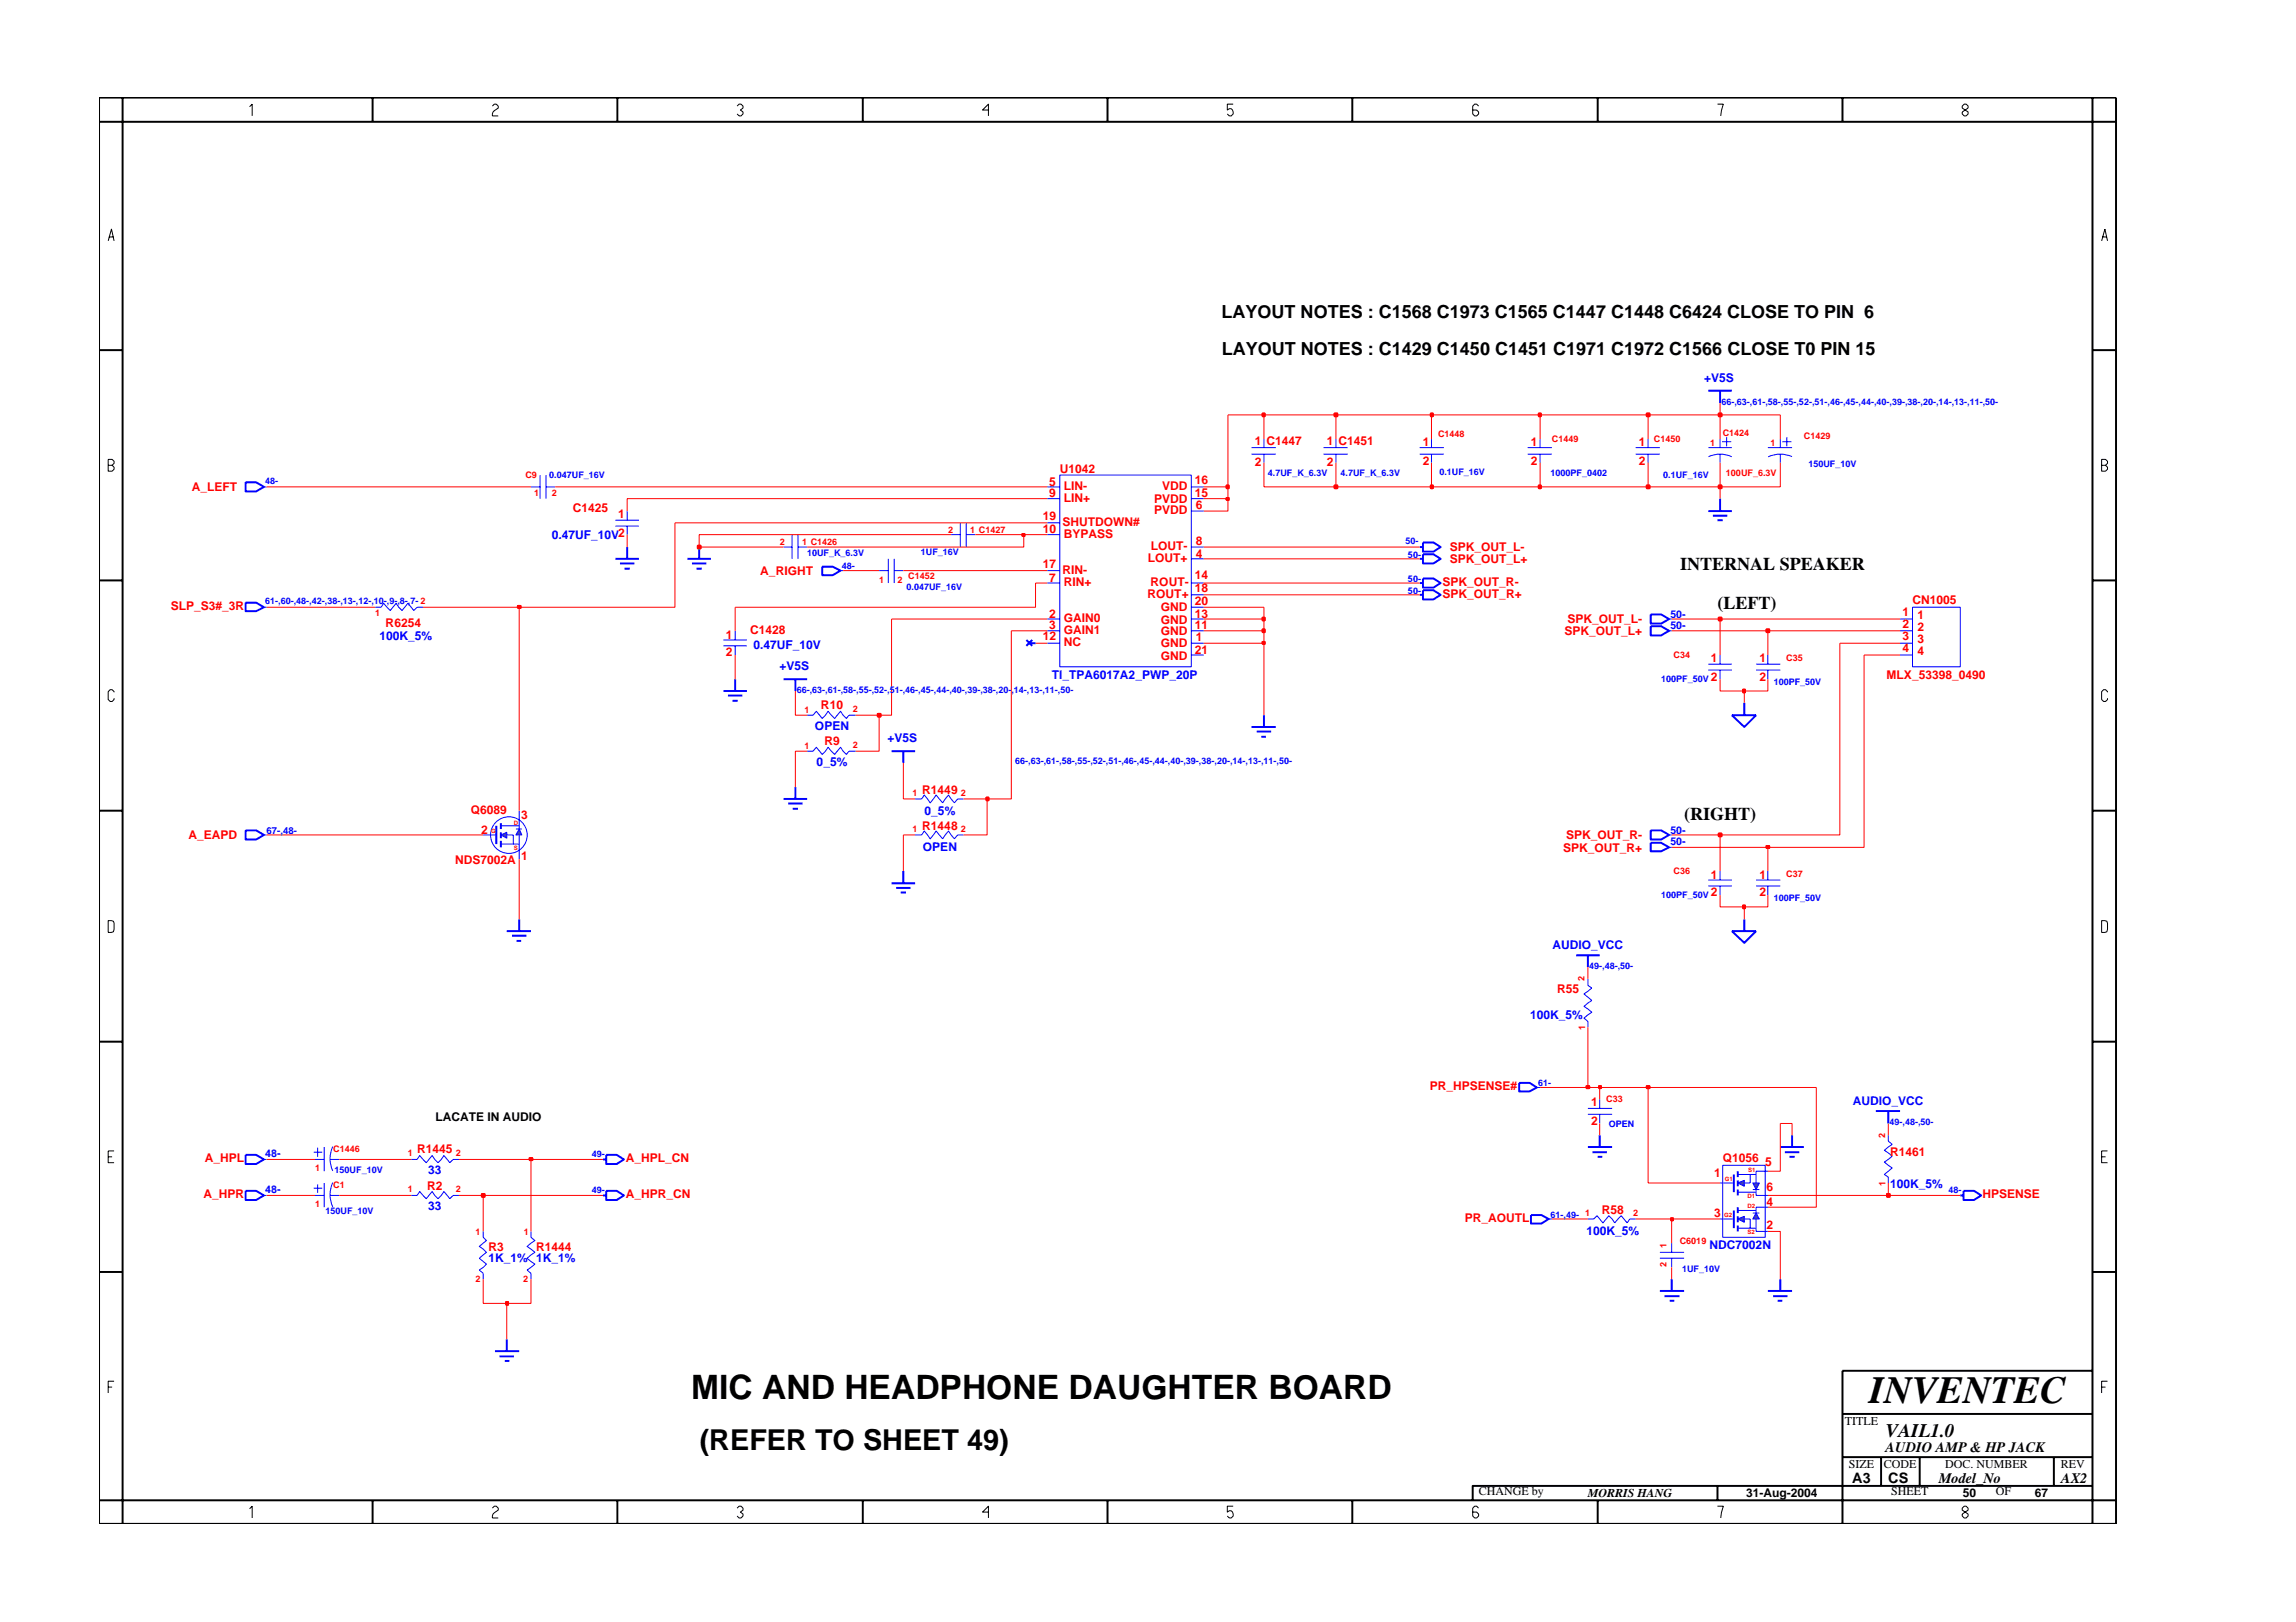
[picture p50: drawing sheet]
<svg xmlns="http://www.w3.org/2000/svg" width="297mm" height="210mm" viewBox="0 0 297 210" stroke-linecap="round" stroke-linejoin="round" font-family="sans-serif">
<defs><g id="words">
<text font-size="5" x="241.8" y="181.6">INVENTEC</text>
<text font-size="4.4" x="89.4" y="181">MIC AND HEADPHONE DAUGHTER BOARD</text>
<text font-size="3.7" x="90.5" y="187.7">(REFER TO SHEET 49)</text>
<text font-size="2.5" x="244" y="185.9">VAIL1.0</text>
<g font-size="2.3">
<text x="158" y="41.2">LAYOUT NOTES : C1568 C1973 C1565 C1447 C1448 C6424 CLOSE TO PIN 6</text>
<text x="158.1" y="45.9">LAYOUT NOTES : C1429 C1450 C1451 C1971 C1972 C1566 CLOSE T0 PIN 15</text>
<text x="217.4" y="73.7">INTERNAL SPEAKER</text>
<text x="222.2" y="78.8">(LEFT)</text>
<text x="217.9" y="106.2">(RIGHT)</text>
</g>
<g font-size="1.9">
<text x="239.6" y="191.9">A3</text>
<text x="244" y="187.9">AUDIO AMP &amp; HP JACK</text>
<text x="244.3" y="192">CS</text>
<text x="250.8" y="191.9">Model_No</text>
<text x="266.6" y="191.9">AX2</text>
</g>
<g font-size="1.6" fill="#00f">
<text x="220.5" y="49.4">+V5S</text>
<text x="71.4" y="69.8">0.47UF_10V2</text>
<text x="49.1" y="82.8">100K_5%</text>
<text x="97.5" y="84">0.47UF_10V</text>
<text x="100.8" y="86.7">+V5S</text>
<text x="136.1" y="87.9">TI_TPA6017A2_PWP_20P</text>
<text x="105.4" y="94.5">OPEN</text>
<text x="105.7" y="99.2">0_5%</text>
<text x="114.8" y="96">+V5S</text>
<text x="119.6" y="105.4">0_5%</text>
<text x="119.4" y="110.1">OPEN</text>
<text x="200.9" y="122.9">AUDIO_VCC</text>
<text x="198" y="131.9">100K_5%</text>
<text x="239.7" y="143">AUDIO_VCC</text>
<text x="55.4" y="152">33</text>
<text x="244.5" y="153.7">100K_5%</text>
<text x="55.4" y="156.6">33</text>
<text x="205.2" y="159.8">100K_5%</text>
<text x="221.2" y="161.6">NDC7002N</text>
<text x="63.2" y="163.3">1K_1% 1K_1%</text>
</g>
<g font-size="1.6" fill="#f00">
<text x="162.3" y="57.6">1 C1447</text>
<text x="171.6" y="57.6">1 C1451</text>
<text x="184.1" y="57.8">1</text>
<text x="198.1" y="57.8">1</text>
<text x="212" y="57.8">1</text>
<text x="24.8" y="63.6">A_LEFT</text>
<text x="135.7" y="64.4">9</text>
<text x="135.7" y="62.8">5</text>
<text x="137.1" y="61.2">U1042</text>
<text x="137.6" y="64.9">LIN+</text>
<text x="137.6" y="63.4">LIN-</text>
<text x="149.3" y="65.1">PVDD</text>
<text x="150.3" y="63.4">VDD</text>
<text x="154.6" y="62.6">16</text>
<text x="154.6" y="64.4">15</text>
<text x="154.7" y="65.9">6</text>
<text x="162.3" y="60.3">2</text>
<text x="171.6" y="60.3">2</text>
<text x="184.1" y="60.1">2</text>
<text x="198.1" y="60.1">2</text>
<text x="212" y="60.1">2</text>
<text x="74.1" y="66.3">C1425</text>
<text x="80" y="67.1">1</text>
<text x="134.9" y="67.3">19</text>
<text x="134.9" y="69">10</text>
<text x="137.4" y="68.1">SHUTDOWN#</text>
<text x="137.6" y="69.6">BYPASS</text>
<text x="148.9" y="71.1">LOUT-</text>
<text x="149.3" y="66.5">PVDD</text>
<text x="154.7" y="70.5">8</text>
<text x="187.6" y="71.4">SPK_OUT_L-</text>
<text x="98.4" y="74.4">A_RIGHT</text>
<text x="134.9" y="73.5">17</text>
<text x="135.7" y="75.3">7</text>
<text x="137.4" y="74.2">RIN-</text>
<text x="137.6" y="75.9">RIN+</text>
<text x="148.5" y="77.4">ROUT+</text>
<text x="148.5" y="72.7">LOUT+</text>
<text x="148.9" y="75.9">ROUT-</text>
<text x="154.6" y="76.6">18</text>
<text x="154.6" y="75">14</text>
<text x="154.7" y="72.1">4</text>
<text x="186.6" y="75.9">SPK_OUT_R-</text>
<text x="186.6" y="77.4">SPK_OUT_R+</text>
<text x="187.6" y="72.9">SPK_OUT_L+</text>
<text x="22.1" y="78.9">SLP_S3#_3R</text>
<text x="49.9" y="81.1">R6254</text>
<text x="93.9" y="82.6">1</text>
<text x="97.1" y="82.1">C1428</text>
<text x="134.9" y="82.8">12</text>
<text x="135.7" y="79.9">2</text>
<text x="135.7" y="81.5">3</text>
<text x="137.6" y="83.6">NC</text>
<text x="137.6" y="80.5">GAIN0</text>
<text x="137.6" y="82">GAIN1</text>
<text x="150.2" y="83.7">GND</text>
<text x="150.2" y="82.2">GND</text>
<text x="150.2" y="80.7">GND</text>
<text x="150.2" y="79.1">GND</text>
<text x="154.6" y="78.3">20</text>
<text x="154.6" y="81.5">11</text>
<text x="154.6" y="79.9">13</text>
<text x="154.7" y="83">1</text>
<text x="202.4" y="82.2">SPK_OUT_L+</text>
<text x="202.8" y="80.7">SPK_OUT_L-</text>
<text x="246.1" y="79.7">1</text>
<text x="246.1" y="81.2">2</text>
<text x="246.1" y="82.8">3</text>
<text x="247.4" y="78.2">CN1005</text>
<text x="248.1" y="80.1">1</text>
<text x="248.1" y="81.6">2</text>
<text x="248.1" y="83.2">3</text>
<text x="93.9" y="84.9">2</text>
<text x="150.2" y="85.4">GND</text>
<text x="154.6" y="84.6">21</text>
<text x="221.3" y="85.7">1</text>
<text x="221.3" y="88.1">2</text>
<text x="227.6" y="85.7">1</text>
<text x="227.6" y="88.1">2</text>
<text x="244.1" y="87.9">MLX_53398_0490</text>
<text x="246.1" y="84.4">4</text>
<text x="248.1" y="84.8">4</text>
<text x="106.2" y="91.8">R10</text>
<text x="106.6" y="96.4">R9</text>
<text x="60.9" y="105.3">Q6089</text>
<text x="62.3" y="107.9">2</text>
<text x="67.4" y="106">3</text>
<text x="119.3" y="107.4">R1448</text>
<text x="119.3" y="102.7">R1449</text>
<text x="24.4" y="108.6">A_EAPD</text>
<text x="58.9" y="111.9">NDS7002A</text>
<text x="67.4" y="111.3">1</text>
<text x="202.2" y="110.2">SPK_OUT_R+</text>
<text x="202.6" y="108.6">SPK_OUT_R-</text>
<text x="221.3" y="113.7">1</text>
<text x="227.6" y="113.7">1</text>
<text x="221.3" y="116">2</text>
<text x="227.6" y="116">2</text>
<text x="201.5" y="128.5">R55</text>
<text x="185" y="141">PR_HPSENSE#</text>
<text x="205.9" y="143.2">1</text>
<text x="54" y="149.2">R1445</text>
<text x="205.9" y="145.6">2</text>
<text x="244.5" y="149.6">R1461</text>
<text x="26.3" y="155">A_HPR</text>
<text x="26.5" y="150.4">A_HPL</text>
<text x="55.3" y="153.9">R2</text>
<text x="81" y="150.4">A_HPL_CN</text>
<text x="81" y="155">A_HPR_CN</text>
<text x="221.8" y="152.3">1</text>
<text x="222.9" y="150.4">Q1056</text>
<text x="228.4" y="150.9">5</text>
<text x="228.5" y="154.1">6</text>
<text x="256.5" y="155">HPSENSE</text>
<text x="63.2" y="161.9">R3</text>
<text x="69.4" y="161.9">R1444</text>
<text x="189.5" y="158.1">PR_AOUTL</text>
<text x="207.2" y="157.1">R58</text>
<text x="221.8" y="157.5">3</text>
<text x="228.5" y="159.1">2</text>
<text x="228.5" y="156.1">4</text>
</g>
<g font-size="1.6">
<text x="56.3" y="145">LACATE IN AUDIO</text>
<text x="238.7" y="184.4">TITLE</text>
<text x="239.2" y="190">SIZE</text>
<text x="243.7" y="190">CODE</text>
<text x="251.6" y="190">DOC. NUMBER</text>
<text x="266.6" y="190">REV</text>
<text x="191.3" y="193.5">CHANGE by</text>
<text x="205.4" y="193.7">MORRIS HANG</text>
<text x="225.9" y="193.7">31-Aug-2004</text>
<text x="244.7" y="193.5">SHEET</text>
<text x="253.9" y="193.7">50</text>
<text x="258.2" y="193.5">OF</text>
<text x="263.3" y="193.7">67</text>
</g>
<g font-size="1.4" fill="#00f">
<text x="216.1" y="79.9">50-</text>
<text x="216.1" y="81.5">50-</text>
<text x="216.1" y="107.9">50-</text>
<text x="216.1" y="109.4">50-</text>
<text x="34.3" y="149.8">48-</text>
<text x="34.3" y="154.4">48-</text>
</g>
<g font-size="1.2" fill="#00f">
<text x="222.7" y="52.4">66-,63-,61-,58-,55-,52-,51-,46-,45-,44-,40-,39-,38-,20-,14-,13-,11-,50-</text>
<text x="34.3" y="62.6">48-</text>
<text x="71.1" y="61.9">0.047UF_16V</text>
<text x="164" y="61.7">4.7UF_K_6.3V</text>
<text x="173.4" y="61.7">4.7UF_K_6.3V</text>
<text x="186.2" y="61.5">0.1UF_16V</text>
<text x="200.6" y="61.7">1000PF_0402</text>
<text x="215.2" y="61.8">0.1UF_16V</text>
<text x="234" y="60.5">150UF_10V</text>
<text x="104.4" y="72">10UF_K_6.3V</text>
<text x="119.1" y="71.8">1UF_16V</text>
<text x="181.8" y="70.4">50-</text>
<text x="108.9" y="73.7">48-</text>
<text x="117.3" y="76.3">0.047UF_16V</text>
<text x="182.2" y="75.3">50-</text>
<text x="182.2" y="76.8">50-</text>
<text x="182.2" y="72.2">50-</text>
<text x="34.3" y="78.2">61-,60-,48-,42-,38-,13-,12-,10-,9-,8-,7- 2</text>
<text x="103.1" y="89.7">66-,63-,61-,58-,55-,52-,51-,46-,45-,44-,40-,39-,38-,20-,14-,13-,11-,50-</text>
<text x="214.9" y="88.2">100PF_50V</text>
<text x="229.5" y="88.7">100PF_50V</text>
<text x="131.3" y="98.9">66-,63-,61-,58-,55-,52-,51-,46-,45-,44-,40-,39-,38-,20-,14-,13-,11-,50-</text>
<text x="34.5" y="107.9">67-,48-</text>
<text x="214.9" y="116.3">100PF_50V</text>
<text x="229.5" y="116.6">100PF_50V</text>
<text x="205.6" y="125.4">49-,48-,50-</text>
<text x="199" y="140.5">61-</text>
<text x="76.6" y="149.8">49-</text>
<text x="208.1" y="145.9">OPEN</text>
<text x="244.5" y="145.7">49-,48-,50-</text>
<text x="43.3" y="151.8">150UF_10V</text>
<text x="76.6" y="154.4">49-</text>
<text x="252.1" y="154.4">48-</text>
<text x="42.1" y="157.1">150UF_10V</text>
<text x="200.6" y="157.6">61-,49- 1</text>
<text x="217.6" y="164.6">1UF_10V</text>
</g>
<g font-size="1.2" fill="#f00">
<text x="186" y="56.6">C1448</text>
<text x="200.8" y="57.2">C1449</text>
<text x="214" y="57.2">C1450</text>
<text x="221.3" y="57.8">1</text>
<text x="222.9" y="56.4">C1424</text>
<text x="229.1" y="57.8">1</text>
<text x="233.4" y="56.8">C1429</text>
<text x="68" y="61.9">C9</text>
<text x="69.1" y="64.2">1</text>
<text x="71.4" y="64.2">2</text>
<text x="223.3" y="61.7">100UF_6.3V</text>
<text x="100.9" y="70.5">2</text>
<text x="103.8" y="70.5">1 C1426</text>
<text x="122.7" y="68.9">2</text>
<text x="125.5" y="68.9">1 C1427</text>
<text x="113.7" y="75.5">1</text>
<text x="116.1" y="75.5">2</text>
<text x="117.5" y="75">C1452</text>
<text x="48.5" y="79.7">1</text>
<text x="216.5" y="85.2">C34</text>
<text x="231.1" y="85.5">C35</text>
<text x="104.1" y="92.2">1</text>
<text x="110.3" y="92.1">2</text>
<text x="104.1" y="96.9">1</text>
<text x="110.3" y="96.8">2</text>
<text x="118.1" y="103.1">1</text>
<text x="118.1" y="107.7">1</text>
<text x="124.3" y="103.1">2</text>
<text x="124.3" y="107.7">2</text>
<text x="216.5" y="113.1">C36</text>
<text x="231.1" y="113.5">C37</text>
<text x="205" y="127" transform="rotate(-90 205 127)">2</text>
<text x="205.1" y="133.3" transform="rotate(-90 205.1 133.3)">1</text>
<text x="207.8" y="142.6">C33</text>
<text x="43.1" y="149">C1446</text>
<text x="52.8" y="149.6">1</text>
<text x="59" y="149.6">2</text>
<text x="243.9" y="147.2" transform="rotate(-90 243.9 147.2)">2</text>
<text x="40.8" y="151.5">1</text>
<text x="43.1" y="153.7">C1</text>
<text x="52.8" y="154.3">1</text>
<text x="59" y="154.3">2</text>
<text x="244" y="153.4" transform="rotate(-90 244 153.4)">1</text>
<text x="40.8" y="156.1">1</text>
<text x="61.5" y="159.9">1</text>
<text x="67.8" y="159.9">1</text>
<text x="211.3" y="157.4">2</text>
<text x="215.6" y="161.5" transform="rotate(-90 215.6 161.5)">1</text>
<text x="217.3" y="161">C6019</text>
<text x="61.5" y="166">2</text>
<text x="67.7" y="166">2</text>
<text x="215.6" y="163.9" transform="rotate(-90 215.6 163.9)">2</text>
</g>
<g font-size=".8" fill="#f00">
<text x="63.5" y="107.8">G</text>
<text x="66.5" y="106.7">D</text>
<text x="66.5" y="109.9">S</text>
<text x="223.1" y="152.8">G1</text>
<text x="226.1" y="155">D1</text>
<text x="226.2" y="151.7">S1</text>
<text x="223" y="157.5">G2</text>
<text x="226.1" y="159.6">S2</text>
<text x="226.1" y="156.3">D2</text>
</g>
</g></defs>
<g fill="none" stroke="#00f" stroke-width=".13">
<path d="M161.9 57.9h3.1M161.9 58.8h3.1M163.5 56.8v1.1M163.5 58.8v1.1M221 57.9h3.1M221 59.1a3.6 3.6 0 0 1 3 0M222.5 56.8v1.1M222.5 58.8v1.1M222.8 57.2h1.2M223.4 56.6v1.2M79.6 67.3h3.1M79.6 68.1h3.1"/>
<path d="M81.1 66.1v1.2M81.1 68.1v1.1M123 69.2h1.2M124.2 67.7v3.1M125 69.2h1.2M125 67.7v3.1M215.9 80.1h.4M62.5 108h1.7M53.2 150h.8l.3-.5 .8 1 .8-1 .8 1 .7-1 .8 1 .4-.5h.8M62.5 159.4v.7l.4 .4-.9 .8 .9 .8-.9 .7 .9 .8-.9 .8 .5 .4v.7"/>
</g>
<g fill="none" stroke="#00f" stroke-width=".25">
<path d="M183.7 77h.4M183.7 70.8h.4M184.1 76.4h1.3l1 .6-1 .6h-1.3zM184.1 70.2h1.3l1 .6-1 .6h-1.3zM213.6 79.5h1.3l1 .6-1 .6h-1.3zM64.2 106.9v2.3M67.2 119v1.5M115.3 114.3h3.1M115.9 114.9h1.9M116.5 115.5h.7M116.9 112.7v1.6M65.6 120.5h3.1"/>
<path d="M66.2 121.1h1.9M66.8 121.8h.6M203.9 123.6h3.1M205.4 123.6v1.6M78 150h.4M78.4 149.5h1.4l.9 .5-.9 .6h-1.4zM64 174.9h3.2M64.6 175.5h1.9M65.3 176.1h.6M65.6 173.3v1.6"/>
</g>
<path d="M67.2 107.3l.3 .7h-.8z" fill-rule="evenodd" fill="#3c3cc8" stroke="#00f" stroke-width=".13"/>
<path d="M66.7 107.3h.8" fill="none" stroke="#00f" stroke-width=".13"/>
<path d="M64.8 108l.8-.3v.8z" fill-rule="evenodd" fill="#3c3cc8" stroke="#00f" stroke-width=".13"/>
<g fill="none" stroke="#00f" stroke-width=".25">
<path d="M221 50.6h3.1M222.5 50.6v1.6M31.8 78h1.3l1 .6-1 .5h-1.3zM79.6 72.3h3.1M80.2 72.9h1.9M80.8 73.6h.7M81.1 70.8v1.5M88.9 72.3h3.1M89.5 72.9h1.9M90.1 73.6h.7M90.5 70.8v1.5M106.4 73.3h1.3l1 .5-1 .6h-1.3z"/>
<path d="M183.7 72.3h.4M184.1 71.7h1.3l1 .6-1 .6h-1.3zM93.6 89.4h3M94.2 90h1.8M94.8 90.7h.6M95.1 87.9v1.5M64.8 106.5v.8M64.8 107.7v.8M64.8 108.8v.9M213.6 107.5h1.3l1 .5-1 .6h-1.3zM78 154.7h.4M78.4 154.1h1.4l.9 .6-.9 .6h-1.4z"/>
<path d="M196.5 140.1h1.4l.9 .6-.9 .5h-1.4zM205.4 148.4h3.2M206 149.1h1.9M206.7 149.7h.6M207 146.9v1.5M224.3 156.6v2.3M230.3 148.4h3.1M230.9 149.1h1.9M231.5 149.7h.7M231.8 146.9v1.5M242.7 143.8h3.1M244.3 143.8v1.6"/>
<path d="M214.7 167.1h3.2M215.3 167.7h2M216 168.3h.6M216.3 165.5v1.6"/>
</g>
<g fill="none" stroke="#00f" stroke-width=".13">
<path d="M197.6 57.9h3.2M197.6 58.8h3.2M199.2 56.8v1.1M199.2 58.8v1.1M228.7 57.9h3.1M230.3 56.8v1.1M230.3 58.8v1.1M230.6 57.2h1.2M231.2 56.6v1.2M231.8 59.1a3.7 3.7 0 0 0-3.1 0M34.1 78.6h.4M48.5 78.6h.8l.3-.5 .9 .9 .8-.9 .7 .9 .8-.9 .7 .9 .5-.4h.7"/>
<path d="M108.7 73.8h.4M113.7 73.8h1.2M114.9 72.3v3.2M115.7 73.8h1.2M115.7 72.3v3.2M135.5 73.8h1.6M135.5 67.7h1.6M135.5 63h1.6M135.5 75.5h1.6M135.5 64.5h1.6M135.5 69.2h1.6M137.1 61.5h17v24.8h-17z"/>
<path d="M154.1 78.6h1.6M154.1 72.3h1.6M154.1 63h1.6M154.1 75.5h1.6M154.1 70.8h1.6M154.1 64.5h1.6M154.1 77h1.6M154.1 66.1h1.6M104.4 92.6h.8l.4-.6 .8 1 .7-1 .9 1 .7-1 .8 1 .3-.4h.9M135.5 83.2h1.6M135.5 80.1h1.6M135.5 81.6h1.6"/>
<path d="M154.1 83.2h1.6M154.1 80.1h1.6M154.1 81.6h1.6M154.1 84.8h1.6M227.2 86h3.1M227.2 86.7h3.1M228.7 84.8v1.2M228.7 86.7v1.2M64.8 109.2h2.4M64.8 106.9h2.4M65.6 108h.8v1.2M67.2 104.9v2.4"/>
<path d="M67.2 108v3.2M118.4 103.4h.8l.4-.5 .7 1 .8-1 .8 1 .8-1 .8 1 .4-.5h.8M215.9 108h.4M221 113.9h3.1M221 114.7h3.1M222.5 112.7v1.2M222.5 114.7v1.1M227.2 113.9h3.1M227.2 114.7h3.1M228.7 112.7v1.2M228.7 114.7v1.1M205.4 126.7v.8l.5 .4-1 .7 1 .9-1 .7 1 .8-1 .8 .5 .4v.7"/>
<path d="M40.6 153.8h1.1M40.6 149.1h1.1M40.8 154.7h1.1M40.8 150h1.1M41.1 148.5v1.2M41.1 153.3v1.1M41.9 148.4v3.2M41.9 153.1v3.1M42.7 154.7h1.2M42.7 150h1.2M43 153a3.7 3.7 0 0 0 0 3.2M43 148.4a3.7 3.7 0 0 0 0 3.1"/>
<path d="M53.2 154.7h.8l.3-.5 .8 .9 .8-.9 .8 .9 .7-.9 .8 .9 .4-.4h.8M198.8 140.7h.4M205.4 143.4h3.2M205.4 144.2h3.2M207 142.3v1.1M207 144.2v1.2M222.5 157.7h1.8"/>
<circle cx="65.8" cy="108.1" r="2.37"/>
</g>
<path d="M227.2 157l.4 .7h-.8z" fill-rule="evenodd" fill="#3c3cc8" stroke="#00f" stroke-width=".13"/>
<path d="M226.8 157h.8" fill="none" stroke="#00f" stroke-width=".13"/>
<path d="M224.8 157.7l.9-.3v.8z" fill-rule="evenodd" fill="#3c3cc8" stroke="#00f" stroke-width=".13"/>
<path d="M224.3 152v2.3M224.8 156.2v.8M224.8 157.4v.8M224.8 158.6v.8" fill="none" stroke="#00f" stroke-width=".25"/>
<path d="M222.5 153.1h1.8M224.8 158.9h2.4M224.8 156.6h2.4M225.7 157.7h.7v1.2M227.2 157.7v1.7h1.5M228.7 156.2h-1.5v.8" fill="none" stroke="#00f" stroke-width=".13"/>
<path d="M226.8 153.1h.8l-.4 .8z" fill-rule="evenodd" fill="#3c3cc8" stroke="#00f" stroke-width=".13"/>
<path d="M226.8 153.9h.8" fill="none" stroke="#00f" stroke-width=".13"/>
<path d="M224.8 153.1l.9-.3v.7z" fill-rule="evenodd" fill="#3c3cc8" stroke="#00f" stroke-width=".13"/>
<g fill="none" stroke="#00f" stroke-width=".25">
<path d="M31.8 62.4h1.3l1 .6-1 .6h-1.3zM183.7 75.5h.4M184.1 74.9h1.3l1 .6-1 .5h-1.3zM221 66.1h3.1M221.6 66.7h1.9M222.2 67.3h.7M222.5 64.5v1.6M101.4 87.9h3M102.9 87.9v1.5M115.3 97.2h3.1M116.9 97.2v1.5M132.8 82.8l.7 .8"/>
<path d="M133.2 83.2h.8M133.5 82.8l-.7 .8M161.9 94.1h3.1M162.6 94.7h1.9M163.2 95.3h.6M163.5 92.6v1.5M213.6 81h1.3l1 .6-1 .6h-1.3zM224.1 92.6h3.1l-1.5 1.5zM225.7 90.9v1.7M31.8 107.5h1.3l1 .5-1 .6h-1.3zM101.4 103.4h3M102 104h1.8"/>
<path d="M102.6 104.7h.6M102.9 101.9v1.5M213.6 109.1h1.3l1 .6-1 .5h-1.3zM225.7 119v1.5M224.1 120.5h3.1l-1.5 1.5zM31.8 154.1h1.3l1 .6-1 .6h-1.3zM31.8 149.5h1.3l1 .5-1 .6h-1.3zM198.1 157.2h1.3l.9 .5-.9 .6h-1.3zM224.8 151.6v.7M224.8 152.8v.7M224.8 153.9v.8M253.6 154.7h.4"/>
<path d="M254 154.1h1.4l.9 .6-.9 .6h-1.4zM228.7 167.1h3.1M229.4 167.7h1.9M230 168.3h.6M230.3 165.5v1.6"/>
</g>
<g fill="none" stroke="#00f" stroke-width=".13">
<path d="M171.2 57.9h3.2M171.2 58.8h3.2M172.8 56.8v1.1M172.8 58.8v1.1M183.7 57.9h3.1M183.7 58.8h3.1M185.2 56.8v1.1M185.2 58.8v1.1M211.6 57.9h3.1M211.6 58.8h3.1M213.2 56.8v1.1M213.2 58.8v1.1"/>
<path d="M34.1 63h.4M68.7 63h1.2M69.9 61.5v3M70.6 63h1.2M70.6 61.5v3M101.4 70.8h1.1M102.5 69.2v3.1M103.2 70.8h1.2M103.2 69.2v3.1M247.4 78.6h6.2v7.7h-6.2zM93.6 82.8h3M93.6 83.6h3"/>
<path d="M95.1 81.6v1.2M95.1 83.6v1.2M104.4 97.2h.8l.4-.5 .8 .9 .7-.9 .9 .9 .7-.9 .8 .9 .3-.4h.9M215.9 81.6h.4M221 86h3.1M221 86.7h3.1M222.5 84.8v1.2M222.5 86.7v1.2M245.8 81.6h1.6M245.8 80.1h1.6M245.8 84.8h1.6M245.8 83.2h1.6"/>
<path d="M34.1 108h.4M118.4 108h.8l.4-.5 .7 1.1 .8-1.1 .8 1.1 .8-1.1 .8 1.1 .4-.6h.8M215.9 109.7h.4M34.1 154.7h.4M34.1 150h.4M68.7 159.4v.7l.5 .4-1 .8 1 .8-1 .7 1 .8-1 .8 .5 .4v.7M200.3 157.7h.5M205.4 157.7h.8l.4-.4 .8 1 .7-1 .8 1 .8-1 .8 1 .3-.6h.8M222.9 150.8h5.5v9.3h-5.5zM224.8 152h2.4M224.8 154.3h2.4M226.4 152v1.1h-.7"/>
<path d="M227.2 153.9v.8h1.5M228.7 151.6h-1.5v1.5M244.3 146.9v.8l.5 .4-1 .8 1 .7-1 .8 1 .7-1 .9 .5 .3v.8M214.7 162.1h3.2M214.7 162.8h3.2M216.3 160.9v1.2M216.3 162.8v1.2"/>
</g>
<path d="M62.5 165.5v3.2h3.1v4.6" fill="none" stroke="#f00" stroke-width=".13"/>
<path d="M65.5 168.5h.2v.3h-.2z" fill-rule="evenodd" fill="#8e2323" stroke="#f00" stroke-width=".25"/>
<path d="M65.5 168.5h.2v.3h-.2z" fill="none" stroke="#f00" stroke-width=".25"/>
<path d="M62.5 154.7v4.7M68.7 150v9.4M200.8 157.7h4.6M211.6 157.7h4.7v3.2M228.7 159.4h1.6v6.1M68.7 165.5v3.2h-3.1M216.3 164v1.5" fill="none" stroke="#f00" stroke-width=".13"/>
<path d="M216.2 157.7h.2v.2h-.2z" fill-rule="evenodd" fill="#8e2323" stroke="#f00" stroke-width=".25"/>
<path d="M216.2 157.7h.2v.2h-.2z" fill="none" stroke="#f00" stroke-width=".25"/>
<path d="M34.5 154.7h6.3M43.9 154.7h9.3M59.4 154.7h3.1M216.3 157.7h6.2M235 140.7v15.5h-6.3" fill="none" stroke="#f00" stroke-width=".13"/>
<path d="M62.3 154.5h.4v.4h-.4z" fill-rule="evenodd" fill="#8e2323" stroke="#f00" stroke-width=".25"/>
<path d="M62.3 154.5h.4v.4h-.4z" fill="none" stroke="#f00" stroke-width=".25"/>
<path d="M62.5 154.7h15.5M228.7 154.7h15.6" fill="none" stroke="#f00" stroke-width=".13"/>
<path d="M244.1 154.5v.4h.4v-.4z" fill-rule="evenodd" fill="#8e2323" stroke="#f00" stroke-width=".25"/>
<path d="M244.1 154.5h.4v.4h-.4z" fill="none" stroke="#f00" stroke-width=".25"/>
<path d="M34.5 150h6.3M43.9 150h9.3M59.4 150h9.3M213.2 140.7v12.4h9.3M230.3 145.4v6.2h-1.6M244.3 153.1v1.6h9.3" fill="none" stroke="#f00" stroke-width=".13"/>
<path d="M68.5 149.9h.4v.2h-.4z" fill-rule="evenodd" fill="#8e2323" stroke="#f00" stroke-width=".25"/>
<path d="M68.5 149.9h.4v.2h-.4z" fill="none" stroke="#f00" stroke-width=".25"/>
<path d="M68.7 150h9.3M199.2 140.7h6.2M207 140.7v1.6M207 145.4v1.5M230.3 145.4h1.5v1.5M244.3 145.4v1.5" fill="none" stroke="#f00" stroke-width=".13"/>
<path d="M205.3 140.6h.3v.2h-.3z" fill-rule="evenodd" fill="#8e2323" stroke="#f00" stroke-width=".25"/>
<path d="M205.3 140.6h.3v.2h-.3z" fill="none" stroke="#f00" stroke-width=".25"/>
<path d="M205.4 132.9v7.8h1.6" fill="none" stroke="#f00" stroke-width=".13"/>
<path d="M206.9 140.6h.2v.2h-.2z" fill-rule="evenodd" fill="#8e2323" stroke="#f00" stroke-width=".25"/>
<path d="M206.9 140.6h.2v.2h-.2z" fill="none" stroke="#f00" stroke-width=".25"/>
<path d="M207 140.7h6.2" fill="none" stroke="#f00" stroke-width=".13"/>
<path d="M213 140.6h.4v.2h-.4z" fill-rule="evenodd" fill="#8e2323" stroke="#f00" stroke-width=".25"/>
<path d="M213 140.6h.4v.2h-.4z" fill="none" stroke="#f00" stroke-width=".25"/>
<path d="M67.2 111.2v7.8M222.5 115.8v1.6h3.2v1.6M205.4 125.2v1.5M213.2 140.7h21.8" fill="none" stroke="#f00" stroke-width=".13"/>
<path d="M225.5 117.2h.2v.3h-.2z" fill-rule="evenodd" fill="#8e2323" stroke="#f00" stroke-width=".25"/>
<path d="M225.5 117.2h.2v.3h-.2z" fill="none" stroke="#f00" stroke-width=".25"/>
<path d="M116.9 108v4.7M216.3 109.7h12.4v3M222.5 108v4.7M228.7 115.8v1.6h-3" fill="none" stroke="#f00" stroke-width=".13"/>
<path d="M228.5 109.5h.4v.2h-.4z" fill-rule="evenodd" fill="#8e2323" stroke="#f00" stroke-width=".25"/>
<path d="M228.5 109.5h.4v.2h-.4z" fill="none" stroke="#f00" stroke-width=".25"/>
<path d="M241.2 84.8v24.9h-12.5M34.5 108h28M116.9 108h1.5M127.7 103.4v4.6h-3M216.3 108h6.2" fill="none" stroke="#f00" stroke-width=".13"/>
<path d="M222.4 107.9h.3v.3h-.3z" fill-rule="evenodd" fill="#8e2323" stroke="#f00" stroke-width=".25"/>
<path d="M222.4 107.9h.3v.3h-.3z" fill="none" stroke="#f00" stroke-width=".25"/>
<path d="M67.2 78.6v26.3M116.9 98.7v4.7h1.5M238 83.2v24.8h-15.5M124.7 103.4h3" fill="none" stroke="#f00" stroke-width=".13"/>
<path d="M127.6 103.2h.3v.4h-.3z" fill-rule="evenodd" fill="#8e2323" stroke="#f00" stroke-width=".25"/>
<path d="M127.6 103.2h.3v.4h-.3z" fill="none" stroke="#f00" stroke-width=".25"/>
<path d="M102.9 89.4v3.2h1.5M104.4 97.2h-1.5v4.7M110.7 92.6h3v4.6h-3M130.8 81.6v21.8h-3.1" fill="none" stroke="#f00" stroke-width=".13"/>
<path d="M113.6 92.4h.3v.3h-.3z" fill-rule="evenodd" fill="#8e2323" stroke="#f00" stroke-width=".25"/>
<path d="M113.6 92.4h.3v.3h-.3z" fill="none" stroke="#f00" stroke-width=".25"/>
<path d="M115.3 80.1v12.5h-1.6M163.5 83.2v9.4M222.5 87.9v1.5h3.2v1.5" fill="none" stroke="#f00" stroke-width=".13"/>
<path d="M225.5 89.3h.2v.3h-.2z" fill-rule="evenodd" fill="#8e2323" stroke="#f00" stroke-width=".25"/>
<path d="M225.5 89.3h.2v.3h-.2z" fill="none" stroke="#f00" stroke-width=".25"/>
<path d="M95.1 84.8v3.1M134 83.2h1.5M155.7 83.2h7.8M222.5 80.1v4.7M228.7 87.9v1.5h-3M228.7 81.6v3.2M241.2 84.8h4.6" fill="none" stroke="#f00" stroke-width=".13"/>
<path d="M163.4 83.1h.2v.2h-.2z" fill-rule="evenodd" fill="#8e2323" stroke="#f00" stroke-width=".25"/>
<path d="M163.4 83.1h.2v.2h-.2z" fill="none" stroke="#f00" stroke-width=".25"/>
<path d="M95.1 78.6v3M130.8 81.6h4.7M155.7 81.6h7.8v1.6M238 83.2h7.8" fill="none" stroke="#f00" stroke-width=".13"/>
<path d="M163.4 81.5h.2v.3h-.2z" fill-rule="evenodd" fill="#8e2323" stroke="#f00" stroke-width=".25"/>
<path d="M163.4 81.5h.2v.3h-.2z" fill="none" stroke="#f00" stroke-width=".25"/>
<path d="M163.5 80.1v1.5M216.3 81.6h12.4" fill="none" stroke="#f00" stroke-width=".13"/>
<path d="M228.5 81.5h.4v.3h-.4z" fill-rule="evenodd" fill="#8e2323" stroke="#f00" stroke-width=".25"/>
<path d="M228.5 81.5h.4v.3h-.4z" fill="none" stroke="#f00" stroke-width=".25"/>
<path d="M115.3 80.1h20.2M155.7 80.1h7.8M228.7 81.6h17.1" fill="none" stroke="#f00" stroke-width=".13"/>
<path d="M163.4 79.9h.2v.4h-.2z" fill-rule="evenodd" fill="#8e2323" stroke="#f00" stroke-width=".25"/>
<path d="M163.4 79.9h.2v.4h-.2z" fill="none" stroke="#f00" stroke-width=".25"/>
<path d="M163.5 78.6v1.5M216.3 80.1h6.2" fill="none" stroke="#f00" stroke-width=".13"/>
<path d="M222.4 79.9h.3v.4h-.3z" fill-rule="evenodd" fill="#8e2323" stroke="#f00" stroke-width=".25"/>
<path d="M222.4 79.9h.3v.4h-.3z" fill="none" stroke="#f00" stroke-width=".25"/>
<path d="M34.5 78.6h14M54.7 78.6h12.5M222.5 80.1h23.3" fill="none" stroke="#f00" stroke-width=".13"/>
<path d="M67 78.4h.3v.3h-.3z" fill-rule="evenodd" fill="#8e2323" stroke="#f00" stroke-width=".25"/>
<path d="M67 78.4h.3v.3h-.3z" fill="none" stroke="#f00" stroke-width=".25"/>
<path d="M81.1 69.2v1.6M87.3 67.7v10.9h-20.1M109.1 73.8h4.6M116.9 73.8h18.6M135.5 75.5h-1.5v3.1h-38.9M155.7 78.6h7.8M155.7 77h28M155.7 75.5h28M155.7 72.3h28" fill="none" stroke="#f00" stroke-width=".13"/>
<path d="M90.3 70.6h.3v.4h-.3z" fill-rule="evenodd" fill="#8e2323" stroke="#f00" stroke-width=".25"/>
<path d="M90.3 70.6h.3v.4h-.3z" fill="none" stroke="#f00" stroke-width=".25"/>
<path d="M123 69.2h-32.5v1.6h10.9M126.2 69.2h6.2v1.6h-28M155.7 70.8h28" fill="none" stroke="#f00" stroke-width=".13"/>
<path d="M132.3 69.1h.2v.3h-.2z" fill-rule="evenodd" fill="#8e2323" stroke="#f00" stroke-width=".25"/>
<path d="M132.3 69.1h.2v.3h-.2z" fill="none" stroke="#f00" stroke-width=".25"/>
<path d="M87.3 67.7h48.2M132.4 69.2h3.1M135.5 64.5h-54.4v1.6M155.7 64.5h3.2v1.6h-3.2" fill="none" stroke="#f00" stroke-width=".13"/>
<path d="M158.7 64.4v.3h.2v-.3z" fill-rule="evenodd" fill="#8e2323" stroke="#f00" stroke-width=".25"/>
<path d="M158.7 64.4h.2v.3h-.2z" fill="none" stroke="#f00" stroke-width=".25"/>
<path d="M34.5 63h34.2M71.8 63h63.7M155.7 63h3.2v1.5M222.5 63v1.5" fill="none" stroke="#f00" stroke-width=".13"/>
<path d="M158.7 62.8h.2v.4h-.2z" fill-rule="evenodd" fill="#8e2323" stroke="#f00" stroke-width=".25"/>
<path d="M158.7 62.8h.2v.4h-.2z" fill="none" stroke="#f00" stroke-width=".25"/>
<path d="M158.9 53.7v9.3M163.5 59.9v3.1h9.3" fill="none" stroke="#f00" stroke-width=".13"/>
<path d="M172.7 62.8h.3v.4h-.3z" fill-rule="evenodd" fill="#8e2323" stroke="#f00" stroke-width=".25"/>
<path d="M172.7 62.8h.3v.4h-.3z" fill="none" stroke="#f00" stroke-width=".25"/>
<path d="M172.8 59.9v3.1h12.4" fill="none" stroke="#f00" stroke-width=".13"/>
<path d="M185.1 62.8h.3v.4h-.3z" fill-rule="evenodd" fill="#8e2323" stroke="#f00" stroke-width=".25"/>
<path d="M185.1 62.8h.3v.4h-.3z" fill="none" stroke="#f00" stroke-width=".25"/>
<path d="M185.2 59.9v3.1h14" fill="none" stroke="#f00" stroke-width=".13"/>
<path d="M199.1 62.8h.2v.4h-.2z" fill-rule="evenodd" fill="#8e2323" stroke="#f00" stroke-width=".25"/>
<path d="M199.1 62.8h.2v.4h-.2z" fill="none" stroke="#f00" stroke-width=".25"/>
<path d="M199.2 59.9v3.1h14" fill="none" stroke="#f00" stroke-width=".13"/>
<path d="M213 62.8h.4v.4h-.4z" fill-rule="evenodd" fill="#8e2323" stroke="#f00" stroke-width=".25"/>
<path d="M213 62.8h.4v.4h-.4z" fill="none" stroke="#f00" stroke-width=".25"/>
<path d="M213.2 59.9v3.1h9.3" fill="none" stroke="#f00" stroke-width=".13"/>
<path d="M222.4 62.8h.3v.4h-.3z" fill-rule="evenodd" fill="#8e2323" stroke="#f00" stroke-width=".25"/>
<path d="M222.4 62.8h.3v.4h-.3z" fill="none" stroke="#f00" stroke-width=".25"/>
<path d="M158.9 53.7h4.6v3.1M172.8 53.7v3.1M185.2 53.7v3.1M199.2 53.7v3.1M213.2 53.7v3.1M222.5 59.9v3.1h7.8v-3.1M222.5 53.7v3.1M230.3 53.7v3.1" fill="none" stroke="#f00" stroke-width=".13"/>
<path d="M163.4 53.5h.2v.4h-.2z" fill-rule="evenodd" fill="#8e2323" stroke="#f00" stroke-width=".25"/>
<path d="M163.4 53.5h.2v.4h-.2z" fill="none" stroke="#f00" stroke-width=".25"/>
<path d="M163.5 53.7h9.3" fill="none" stroke="#f00" stroke-width=".13"/>
<path d="M172.7 53.5h.3v.4h-.3z" fill-rule="evenodd" fill="#8e2323" stroke="#f00" stroke-width=".25"/>
<path d="M172.7 53.5h.3v.4h-.3z" fill="none" stroke="#f00" stroke-width=".25"/>
<path d="M172.8 53.7h12.4" fill="none" stroke="#f00" stroke-width=".13"/>
<path d="M185.1 53.5h.3v.4h-.3z" fill-rule="evenodd" fill="#8e2323" stroke="#f00" stroke-width=".25"/>
<path d="M185.1 53.5h.3v.4h-.3z" fill="none" stroke="#f00" stroke-width=".25"/>
<path d="M185.2 53.7h14" fill="none" stroke="#f00" stroke-width=".13"/>
<path d="M199.1 53.5h.2v.4h-.2z" fill-rule="evenodd" fill="#8e2323" stroke="#f00" stroke-width=".25"/>
<path d="M199.1 53.5h.2v.4h-.2z" fill="none" stroke="#f00" stroke-width=".25"/>
<path d="M199.2 53.7h14" fill="none" stroke="#f00" stroke-width=".13"/>
<path d="M213 53.5h.4v.4h-.4z" fill-rule="evenodd" fill="#8e2323" stroke="#f00" stroke-width=".25"/>
<path d="M213 53.5h.4v.4h-.4z" fill="none" stroke="#f00" stroke-width=".25"/>
<path d="M213.2 53.7h9.3" fill="none" stroke="#f00" stroke-width=".13"/>
<path d="M222.4 53.5h.3v.4h-.3z" fill-rule="evenodd" fill="#8e2323" stroke="#f00" stroke-width=".25"/>
<path d="M222.4 53.5h.3v.4h-.3z" fill="none" stroke="#f00" stroke-width=".25"/>
<path d="M222.5 52.2v1.5h7.8" fill="none" stroke="#f00" stroke-width=".13"/>
<g fill="none" stroke="#000" stroke-width=".25">
<path d="M12.8 12.6h261v184.6h-261zM12.8 15.8h261M15.9 12.6v184.6M48.2 12.6v3.2M79.9 12.6v3.2M111.6 12.6v3.2M143.3 12.6v3.2M174.9 12.6v3.2M206.7 12.6v3.2M238.4 12.6v3.2M270.7 12.6v184.6M12.8 45.3h3.1"/>
<path d="M270.7 45.3h3.1M12.8 75.1h3.1M270.7 75.1h3.1M12.8 104.9h3.1M270.7 104.9h3.1M12.8 134.8h3.1M270.7 134.8h3.1M12.8 164.6h3.1M270.7 164.6h3.1M270.7 177.4h-32.3v19.8M12.8 194.2h261M48.2 194.2v3"/>
<path d="M79.9 194.2v3M111.6 194.2v3M143.3 194.2v3M174.9 194.2v3M206.7 194.2v3M222.2 192.3v1.9M238.4 183h32.3M238.4 188.6h32.3M243.4 188.6v3.7M248.4 188.6v3.7M265.7 188.6v3.7M270.7 192.3h-80.2v1.9"/>
</g>
<g fill="none" stroke="#000" stroke-width=".13">
<path d="M32.3 13.8l.3-.3v1.5M63.7 13.7l.3-.2h.2l.3 .2v.3l-.5 .3-.3 .4v.3h.8M95.4 13.7l.2-.2h.3l.2 .2v.3l-.3 .2 .3 .3v.2l-.2 .3h-.3l-.2-.3M127.9 14.2h-.8l.8-.7v1.5M159.5 13.5h-.7v.7l.2-.1a.5 .5 0 0 1 .5 .6l-.2 .3h-.3l-.2-.3M191.3 13.7l-.3-.2h-.2l-.3 .2v1l.3 .3h.2l.3-.3v-.2l-.3-.3h-.5M222.2 13.5h.8l-.4 1.5M253.9 13.7l.2-.2h.3l.2 .2v.3l-.7 .5v.2l.2 .3h.3l.2-.3v-.2l-.7-.5zM14 31.2l.4-1.6 .4 1.6M14.1 30.7h.6M271.9 31.2l.4-1.6 .4 1.6M272 30.7h.6"/>
<path d="M14 59.5h.5l.3 .2v.3l-.3 .2 .3 .3v.2l-.3 .3h-.5zM271.9 59.5h.5l.3 .2v.3l-.3 .2 .3 .3v.2l-.3 .3h-.5zM14 60.2h.5M271.9 60.2h.5M14.8 89.6l-.3-.3h-.2l-.3 .2v1l.3 .3h.2l.3-.3v-.1M272.7 89.6l-.3-.3h-.3l-.2 .2v1l.2 .3h.3l.3-.3v-.1M14 119.1l.7 .1 .1 .3-.1 1.1-.7 .1zM271.9 119.1l.7 .1 .1 .3-.1 1.1-.7 .1zM14 149.7h.5M14.8 148.9h-.8v1.6h.8M271.9 149.7h.5M272.7 148.9h-.8v1.6h.8"/>
<path d="M14 179.5h.5M14.8 178.7h-.8v1.6M271.9 179.5h.5M272.7 178.7h-.8v1.6M32.3 195.3l.3-.4v1.5M63.7 195.2l.3-.3h.2l.3 .3v.2l-.7 .5-.1 .3v.2h.8M95.4 195.2l.2-.3h.3l.2 .3v.2l-.3 .3 .3 .2v.3l-.2 .2h-.3l-.2-.2M127.9 195.7h-.8l.8-.8v1.5M159.5 194.9h-.7v.8l.2-.2a.5 .5 0 0 1 .5 .7l-.2 .2h-.3l-.2-.2M191.3 195.2l-.3-.3h-.2l-.3 .3v1l.3 .2h.2l.3-.2v-.3l-.3-.2h-.5M222.2 194.9h.8l-.4 1.5M254.1 194.9l-.2 .3v.2l.7 .5v.3l-.2 .2h-.3l-.2-.2v-.3l.7-.5v-.2l-.2-.3z"/>
</g>
<use href="#words"/>
</svg>
